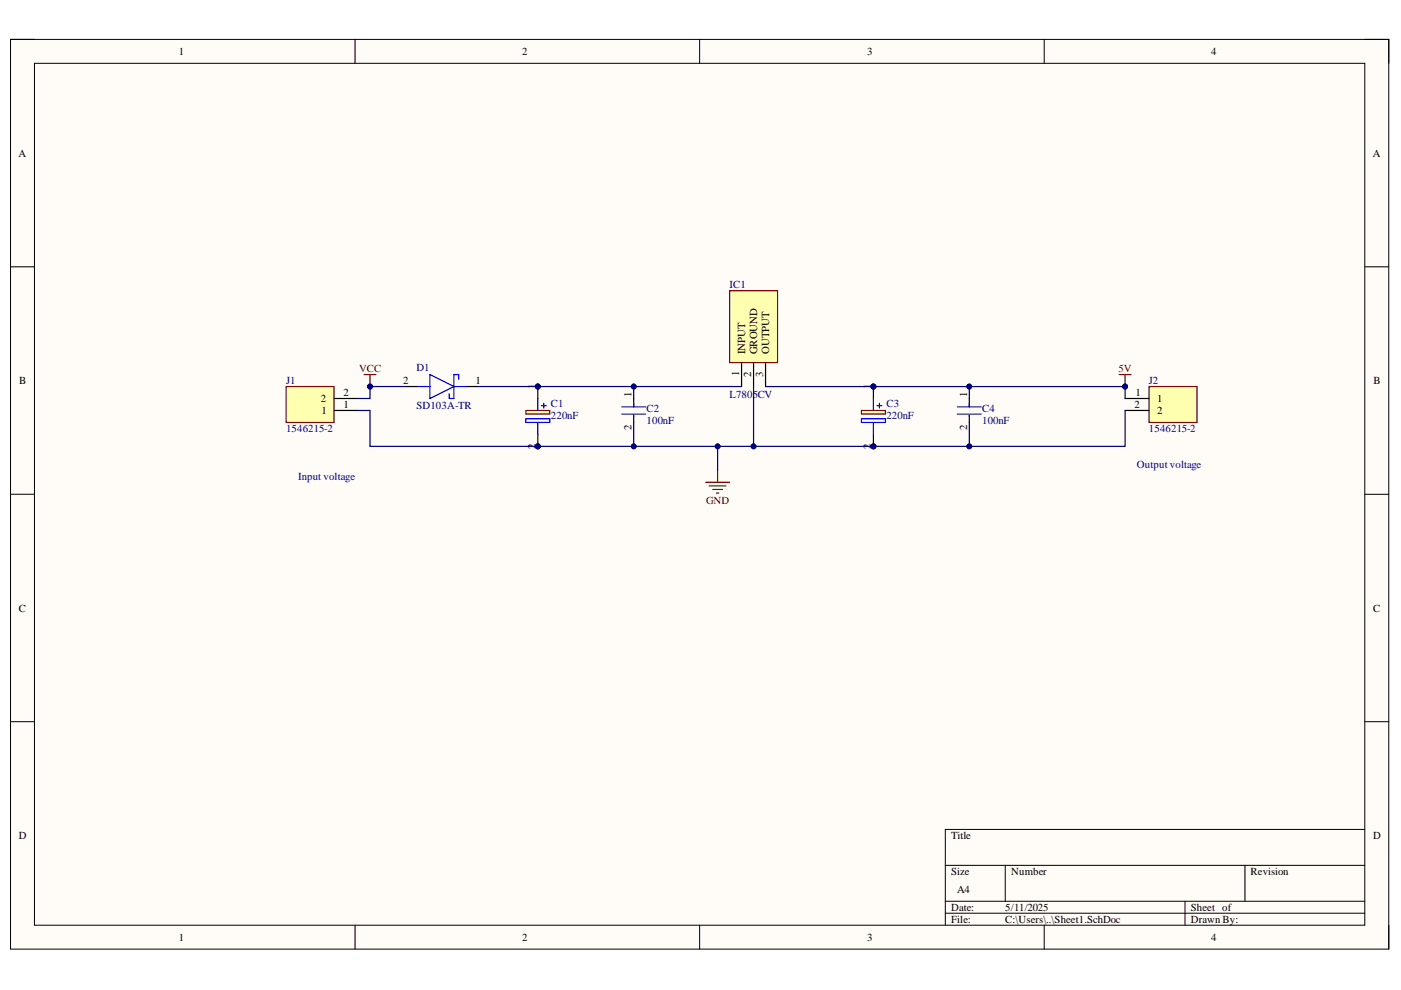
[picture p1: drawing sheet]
<svg xmlns="http://www.w3.org/2000/svg" width="297mm" height="210mm" viewBox="0 0 297 210" stroke-linecap="round" stroke-linejoin="round" font-family="sans-serif">
<defs><g id="words">
<g font-size="2.3">
<text x="37.9" y="11.7">1</text>
<text x="110.7" y="11.7">2</text>
<text x="183.9" y="11.7">3</text>
<text x="256.8" y="11.7">4</text>
<text x="3.9" y="33.3">A</text>
<text x="291" y="33.3">A</text>
<text x="158" y="75.1" transform="rotate(-90 158 75.1)">INPUT</text>
<text x="160.5" y="75.1" transform="rotate(-90 160.5 75.1)">GROUND</text>
<text x="163.1" y="75.1" transform="rotate(-90 163.1 75.1)">OUTPUT</text>
<text x="4.1" y="81.4">B</text>
<text x="72.8" y="84">2</text>
<text x="85.5" y="81.4">2</text>
<text x="100.8" y="81.4">1</text>
<text x="113.5" y="82.5" transform="rotate(-90 113.5 82.5)">1</text>
<text x="156.7" y="79.8" transform="rotate(-90 156.7 79.8)">1</text>
<text x="159.3" y="79.9" transform="rotate(-90 159.3 79.9)">2</text>
<text x="161.8" y="79.8" transform="rotate(-90 161.8 79.8)">3</text>
<text x="184.6" y="82.5" transform="rotate(-90 184.6 82.5)">1</text>
<text x="240.7" y="84">1</text>
<text x="291.2" y="81.4">B</text>
<text x="68" y="85.2">2</text>
<text x="68.2" y="87.8">1</text>
<text x="72.8" y="86.5">1</text>
<text x="133.9" y="84.2" transform="rotate(-90 133.9 84.2)">1</text>
<text x="205" y="84.2" transform="rotate(-90 205 84.2)">1</text>
<text x="240.5" y="86.5">2</text>
<text x="245.4" y="85.2">1</text>
<text x="245.4" y="87.8">2</text>
<text x="113.5" y="95.2" transform="rotate(-90 113.5 95.2)">2</text>
<text x="133.9" y="91.2" transform="rotate(-90 133.9 91.2)">2</text>
<text x="184.6" y="95.2" transform="rotate(-90 184.6 95.2)">2</text>
<text x="205" y="91.2" transform="rotate(-90 205 91.2)">2</text>
<text x="4" y="129.7">C</text>
<text x="291.1" y="129.7">C</text>
<text x="4" y="177.9">D</text>
<text x="201.6" y="177.9">Title</text>
<text x="291.1" y="177.9">D</text>
<text x="201.6" y="185.5">Size</text>
<text x="214.4" y="185.5">Number</text>
<text x="265.2" y="185.5">Revision</text>
<text x="202.9" y="189.3">A4</text>
<text x="201.6" y="193.1">Date:</text>
<text x="201.6" y="195.7">File:</text>
<text x="213.1" y="193.1">5/11/2025</text>
<text x="213.1" y="195.7">C:\Users\..\Sheet1.SchDoc</text>
<text x="252.5" y="193.1">Sheet of</text>
<text x="252.5" y="195.7">Drawn By:</text>
<text x="37.9" y="199.5">1</text>
<text x="110.7" y="199.5">2</text>
<text x="183.9" y="199.5">3</text>
<text x="256.8" y="199.5">4</text>
</g>
<g font-size="2.3" fill="#000080">
<text x="154.7" y="61.2">IC1</text>
<text x="60.6" y="81.4">J1</text>
<text x="88.3" y="78.7">D1</text>
<text x="243.6" y="81.4">J2</text>
<text x="88.3" y="86.8">SD103A-TR</text>
<text x="116.8" y="86.3">C1</text>
<text x="116.8" y="88.9">220nF</text>
<text x="137.1" y="87.3">C2</text>
<text x="137.1" y="89.9">100nF</text>
<text x="154.7" y="84.5">L7805CV</text>
<text x="187.9" y="86.3">C3</text>
<text x="187.9" y="88.9">220nF</text>
<text x="208.2" y="87.3">C4</text>
<text x="208.2" y="89.9">100nF</text>
<text x="60.6" y="91.7">1546215-2</text>
<text x="243.6" y="91.7">1546215-2</text>
<text x="63.2" y="101.8">Input voltage</text>
<text x="241.1" y="99.3">Output voltage</text>
</g>
<g font-size="2.3" fill="#800000">
<text x="76.1" y="78.9">VCC</text>
<text x="237.2" y="78.9">5V</text>
<text x="149.7" y="106.9">GND</text>
</g>
</g></defs>
<path d="M2.2 8.4h292.2v192.8h-292.2z" fill-rule="evenodd" fill="#fffcf8"/>
<path d="M2.2 8.4h292.2v192.8h-292.2z" fill="none" stroke="#000" stroke-width=".21"/>
<path d="M7.3 13.4h282.1v182.8h-282.1z" fill-rule="evenodd" fill="#fffcf8"/>
<g fill="none" stroke="#000" stroke-width=".21">
<path d="M2.2 8.3h5.1M7.3 13.4h282.1v182.8h-282.1zM75.3 8.3v5.1M148.3 8.3v5.1M221.4 8.4v5M289.4 8.4h5v5M2.2 56.6h5.1M289.4 56.6h5M2.2 104.8h5.1M289.4 104.8h5M2.2 153h5.1M289.4 153h5"/>
<path d="M289.4 175.9h-89v20.3M75.3 196.2v5M148.3 196.2v5M200.4 183.5h89M200.4 191.1h89M200.4 193.6h89M213.1 183.5v7.6M221.4 196.2v5M251.2 191.1v5.1M264 183.5v7.6M294.4 196.2v5"/>
</g>
<path d="M154.7 61.6h10.1v15.3h-10.1z" fill-rule="evenodd" fill="#ffffb0"/>
<path d="M154.7 61.6h10.1v15.3h-10.1z" fill="none" stroke="#800000" stroke-width=".25"/>
<path d="M157.2 76.9v5.1M159.8 76.9v5.1M162.3 76.9v5.1M86.1 82h2.5M98.8 82h2.5" fill="none" stroke="#000" stroke-width=".25"/>
<path d="M91.2 79.4l5 2.6-5 2.5zM88.6 82h2.6M96.2 82h2.6M97.3 80.4v-1h-1.1v5.1h-1v-1" fill="none" stroke="#00f" stroke-width=".25"/>
<circle cx="185.2" cy="82" r=".51" fill="#000080"/>
<circle cx="185.2" cy="82" r=".51" fill="none" stroke="#000080" stroke-width=".21"/>
<circle cx="185.2" cy="94.6" r=".51" fill="#000080"/>
<circle cx="185.2" cy="94.6" r=".51" fill="none" stroke="#000080" stroke-width=".21"/>
<path d="M182.6 87h5.1v.8h-5.1z" fill-rule="evenodd" fill="#ffffb0"/>
<path d="M182.6 87h5.1v.8h-5.1z" fill="none" stroke="#800000" stroke-width=".25"/>
<path d="M185.2 82v2.5" fill="none" stroke="#000" stroke-width=".25"/>
<circle cx="185.2" cy="82" r=".51" fill="#000080"/>
<circle cx="185.2" cy="82" r=".51" fill="none" stroke="#000080" stroke-width=".21"/>
<path d="M185.2 92.1v2.5" fill="none" stroke="#000" stroke-width=".25"/>
<circle cx="185.2" cy="94.6" r=".51" fill="#000080"/>
<circle cx="185.2" cy="94.6" r=".51" fill="none" stroke="#000080" stroke-width=".21"/>
<path d="M182.6 88.8h5.1v.8h-5.1zM185.2 84.5v2.5M185.2 89.6v2.5M185.9 86h1.1M186.4 85.5v1" fill="none" stroke="#00f" stroke-width=".25"/>
<path d="M243.6 82h10.2v7.6h-10.2z" fill-rule="evenodd" fill="#ffffb0"/>
<path d="M243.6 82h10.2v7.6h-10.2z" fill="none" stroke="#800000" stroke-width=".25"/>
<path d="M205.5 84.5v1.8M205.5 88v1.6M238.5 84.5h5.1M238.5 87h5.1" fill="none" stroke="#000" stroke-width=".25"/>
<path d="M203 86.3h5M203 87.8h5M205.5 85.5v.8M205.5 88v.3" fill="none" stroke="#00f" stroke-width=".25"/>
<path d="M60.7 82h10.1v7.6h-10.1z" fill-rule="evenodd" fill="#ffffb0"/>
<path d="M60.7 82h10.1v7.6h-10.1zM152.1 99.7v2.6M149.6 102.3h5.1M150.4 103h3.5M151.1 103.8h2.1M151.9 104.5h.5" fill="none" stroke="#800000" stroke-width=".25"/>
<path d="M70.8 87h5.1M70.8 84.5h5.1" fill="none" stroke="#000" stroke-width=".25"/>
<circle cx="114" cy="82" r=".51" fill="#000080"/>
<circle cx="114" cy="82" r=".51" fill="none" stroke="#000080" stroke-width=".21"/>
<circle cx="114" cy="94.6" r=".51" fill="#000080"/>
<circle cx="114" cy="94.6" r=".51" fill="none" stroke="#000080" stroke-width=".21"/>
<path d="M111.5 87h5.1v.8h-5.1z" fill-rule="evenodd" fill="#ffffb0"/>
<path d="M111.5 87h5.1v.8h-5.1z" fill="none" stroke="#800000" stroke-width=".25"/>
<path d="M114 82v2.5" fill="none" stroke="#000" stroke-width=".25"/>
<circle cx="114" cy="82" r=".51" fill="#000080"/>
<circle cx="114" cy="82" r=".51" fill="none" stroke="#000080" stroke-width=".21"/>
<path d="M114 92.1v2.5" fill="none" stroke="#000" stroke-width=".25"/>
<circle cx="114" cy="94.6" r=".51" fill="#000080"/>
<circle cx="114" cy="94.6" r=".51" fill="none" stroke="#000080" stroke-width=".21"/>
<path d="M111.5 88.8h5.1v.8h-5.1zM114 84.5v2.5M114 89.6v2.5M114.8 86h1M115.3 85.5v1" fill="none" stroke="#00f" stroke-width=".25"/>
<path d="M237.3 79.4h2.5M238.5 79.4v2.6" fill="none" stroke="#800000" stroke-width=".25"/>
<circle cx="238.5" cy="82" r=".51" fill="#000080"/>
<circle cx="238.5" cy="82" r=".51" fill="none" stroke="#000080" stroke-width=".21"/>
<path d="M77.2 79.4h2.5M78.5 79.4v2.6" fill="none" stroke="#800000" stroke-width=".25"/>
<circle cx="78.5" cy="82" r=".51" fill="#000080"/>
<circle cx="78.5" cy="82" r=".51" fill="none" stroke="#000080" stroke-width=".21"/>
<path d="M134.4 84.5v1.8M134.4 88v1.6" fill="none" stroke="#000" stroke-width=".25"/>
<path d="M131.8 86.3h5.1M131.8 87.8h5.1M134.4 85.5v.8M134.4 88v.3" fill="none" stroke="#00f" stroke-width=".25"/>
<path d="M78.5 82v2.5h-2.6" fill="none" stroke="#000080" stroke-width=".25"/>
<circle cx="78.5" cy="82" r=".51" fill="#000080"/>
<circle cx="78.5" cy="82" r=".51" fill="none" stroke="#000080" stroke-width=".21"/>
<path d="M78.5 82h7.6" fill="none" stroke="#000080" stroke-width=".25"/>
<circle cx="78.5" cy="82" r=".51" fill="#000080"/>
<circle cx="78.5" cy="82" r=".51" fill="none" stroke="#000080" stroke-width=".21"/>
<path d="M101.3 82h12.7" fill="none" stroke="#000080" stroke-width=".25"/>
<circle cx="114" cy="82" r=".51" fill="#000080"/>
<circle cx="114" cy="82" r=".51" fill="none" stroke="#000080" stroke-width=".21"/>
<path d="M114 82h20.4v2.5" fill="none" stroke="#000080" stroke-width=".25"/>
<circle cx="114" cy="82" r=".51" fill="#000080"/>
<circle cx="114" cy="82" r=".51" fill="none" stroke="#000080" stroke-width=".21"/>
<circle cx="134.4" cy="82" r=".51" fill="#000080"/>
<circle cx="134.4" cy="82" r=".51" fill="none" stroke="#000080" stroke-width=".21"/>
<path d="M134.4 82h22.8" fill="none" stroke="#000080" stroke-width=".25"/>
<circle cx="134.4" cy="82" r=".51" fill="#000080"/>
<circle cx="134.4" cy="82" r=".51" fill="none" stroke="#000080" stroke-width=".21"/>
<path d="M75.9 87h2.6v7.6h35.5" fill="none" stroke="#000080" stroke-width=".25"/>
<circle cx="114" cy="94.6" r=".51" fill="#000080"/>
<circle cx="114" cy="94.6" r=".51" fill="none" stroke="#000080" stroke-width=".21"/>
<path d="M134.4 89.6v5h-20.4" fill="none" stroke="#000080" stroke-width=".25"/>
<circle cx="114" cy="94.6" r=".51" fill="#000080"/>
<circle cx="114" cy="94.6" r=".51" fill="none" stroke="#000080" stroke-width=".21"/>
<circle cx="134.4" cy="94.6" r=".51" fill="#000080"/>
<circle cx="134.4" cy="94.6" r=".51" fill="none" stroke="#000080" stroke-width=".21"/>
<path d="M134.4 94.6h17.7v5.1" fill="none" stroke="#000080" stroke-width=".25"/>
<circle cx="134.4" cy="94.6" r=".51" fill="#000080"/>
<circle cx="134.4" cy="94.6" r=".51" fill="none" stroke="#000080" stroke-width=".21"/>
<circle cx="152.1" cy="94.6" r=".51" fill="#000080"/>
<circle cx="152.1" cy="94.6" r=".51" fill="none" stroke="#000080" stroke-width=".21"/>
<path d="M159.8 82v12.6h-7.7" fill="none" stroke="#000080" stroke-width=".25"/>
<circle cx="152.1" cy="94.6" r=".51" fill="#000080"/>
<circle cx="152.1" cy="94.6" r=".51" fill="none" stroke="#000080" stroke-width=".21"/>
<circle cx="159.8" cy="94.6" r=".51" fill="#000080"/>
<circle cx="159.8" cy="94.6" r=".51" fill="none" stroke="#000080" stroke-width=".21"/>
<path d="M159.8 94.6h25.4" fill="none" stroke="#000080" stroke-width=".25"/>
<circle cx="159.8" cy="94.6" r=".51" fill="#000080"/>
<circle cx="159.8" cy="94.6" r=".51" fill="none" stroke="#000080" stroke-width=".21"/>
<circle cx="185.2" cy="94.6" r=".51" fill="#000080"/>
<circle cx="185.2" cy="94.6" r=".51" fill="none" stroke="#000080" stroke-width=".21"/>
<path d="M205.5 89.6v5h-20.3" fill="none" stroke="#000080" stroke-width=".25"/>
<circle cx="185.2" cy="94.6" r=".51" fill="#000080"/>
<circle cx="185.2" cy="94.6" r=".51" fill="none" stroke="#000080" stroke-width=".21"/>
<circle cx="205.5" cy="94.6" r=".51" fill="#000080"/>
<circle cx="205.5" cy="94.6" r=".51" fill="none" stroke="#000080" stroke-width=".21"/>
<path d="M238.5 87v7.6h-33" fill="none" stroke="#000080" stroke-width=".25"/>
<circle cx="205.5" cy="94.6" r=".51" fill="#000080"/>
<circle cx="205.5" cy="94.6" r=".51" fill="none" stroke="#000080" stroke-width=".21"/>
<path d="M238.5 82v2.5" fill="none" stroke="#000080" stroke-width=".25"/>
<circle cx="238.5" cy="82" r=".51" fill="#000080"/>
<circle cx="238.5" cy="82" r=".51" fill="none" stroke="#000080" stroke-width=".21"/>
<path d="M238.5 82h-33v2.5" fill="none" stroke="#000080" stroke-width=".25"/>
<circle cx="238.5" cy="82" r=".51" fill="#000080"/>
<circle cx="238.5" cy="82" r=".51" fill="none" stroke="#000080" stroke-width=".21"/>
<circle cx="205.5" cy="82" r=".51" fill="#000080"/>
<circle cx="205.5" cy="82" r=".51" fill="none" stroke="#000080" stroke-width=".21"/>
<path d="M185.2 82h20.3" fill="none" stroke="#000080" stroke-width=".25"/>
<circle cx="205.5" cy="82" r=".51" fill="#000080"/>
<circle cx="205.5" cy="82" r=".51" fill="none" stroke="#000080" stroke-width=".21"/>
<circle cx="185.2" cy="82" r=".51" fill="#000080"/>
<circle cx="185.2" cy="82" r=".51" fill="none" stroke="#000080" stroke-width=".21"/>
<path d="M162.3 82h22.9" fill="none" stroke="#000080" stroke-width=".25"/>
<circle cx="185.2" cy="82" r=".51" fill="#000080"/>
<circle cx="185.2" cy="82" r=".51" fill="none" stroke="#000080" stroke-width=".21"/>
<use href="#words"/>
</svg>
